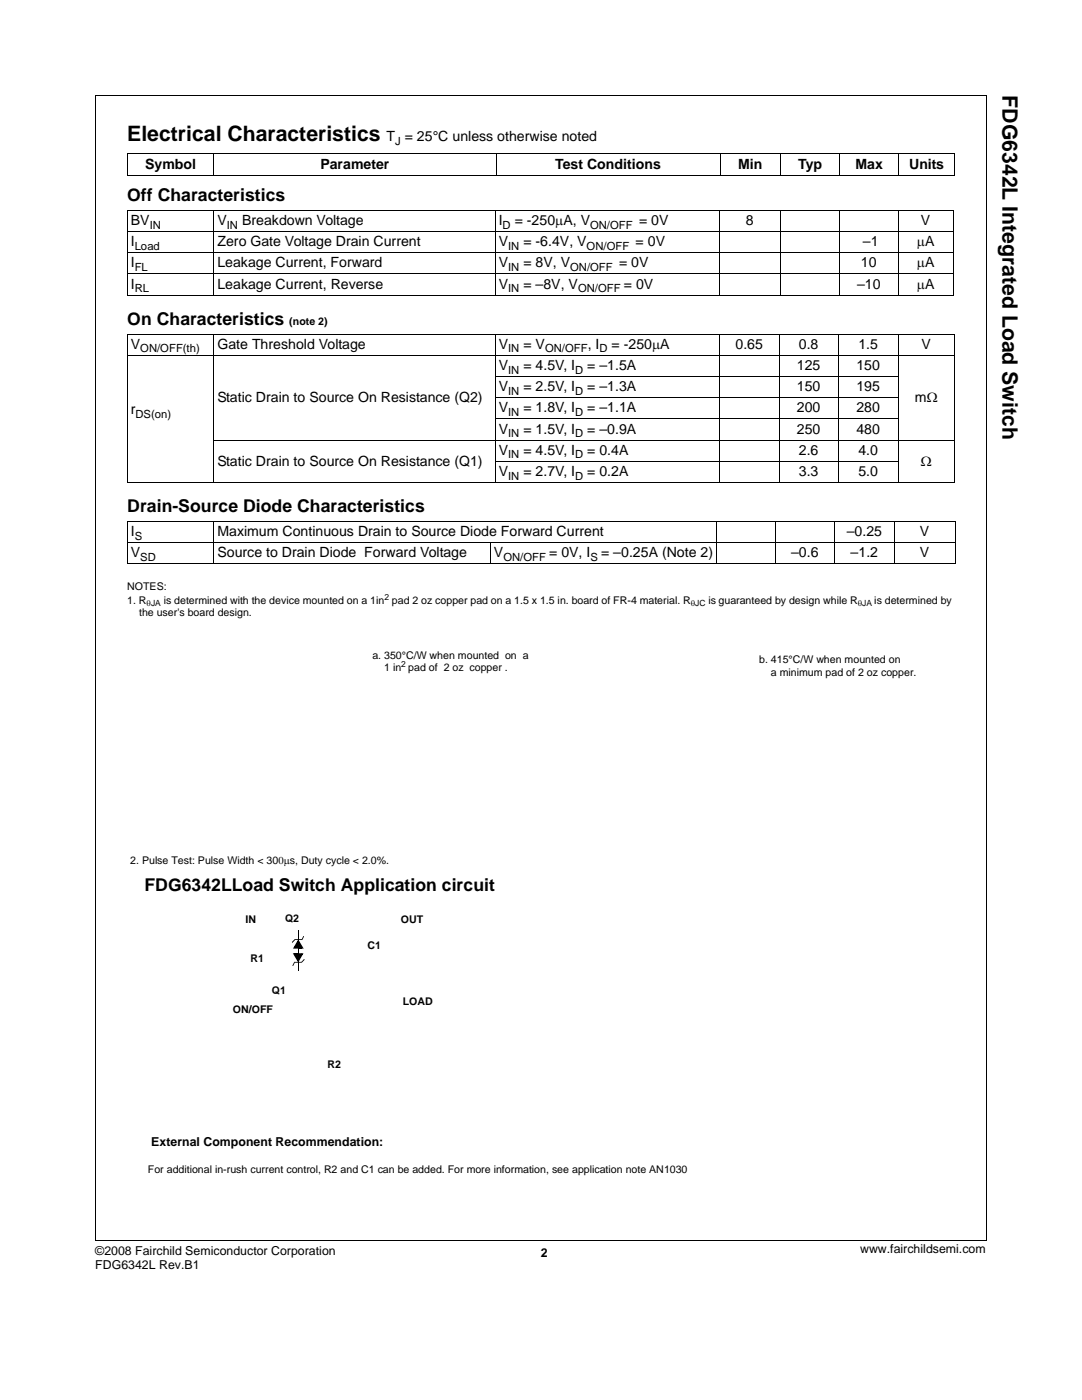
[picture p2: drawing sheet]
<svg xmlns="http://www.w3.org/2000/svg" width="216mm" height="279mm" viewBox="0 0 216 279" stroke-linecap="round" stroke-linejoin="round" font-family="sans-serif">
<defs><g id="words">
<g font-size="4.2">
<text x="200.1" y="19.1" transform="rotate(90 200.1 19.1)">FDG6342L Integrated Load Switch</text>
<text x="25.4" y="28.2">Electrical Characteristics</text>
</g>
<g font-size="3.5">
<text x="25.4" y="40.1">Off Characteristics</text>
<text x="25.4" y="64.8">On Characteristics</text>
<text x="25.4" y="102.2">Drain-Source Diode Characteristics</text>
<text x="28.8" y="177.9">FDG6342LLoad Switch Application circuit</text>
</g>
<g font-size="2.8">
<text x="77.1" y="28.2">T = 25°C unless otherwise noted</text>
<text x="29" y="33.8">Symbol</text>
<text x="63.9" y="33.8">Parameter</text>
<text x="110.8" y="33.8">Test Conditions</text>
<text x="147.3" y="33.8">Min</text>
<text x="159.3" y="33.8">Typ</text>
<text x="170.7" y="33.8">Max</text>
<text x="181.4" y="33.8">Units</text>
<text x="26.1" y="44.9">BV</text>
<text x="43.4" y="44.9">V</text>
<text x="48.3" y="44.9">Breakdown Voltage</text>
<text x="99.5" y="44.9">I</text>
<text x="102.7" y="44.9">= -250µA, V</text>
<text x="127.5" y="44.9">= 0V</text>
<text x="148.8" y="44.9">8</text>
<text x="183.8" y="44.9">V</text>
<text x="26.1" y="49.1">I</text>
<text x="26.1" y="53.4">I</text>
<text x="43.4" y="49.1">Zero Gate Voltage Drain Current</text>
<text x="43.4" y="53.4">Leakage Current, Forward</text>
<text x="99.5" y="49.1">V</text>
<text x="99.5" y="53.4">V</text>
<text x="104.4" y="49.1">= -6.4V, V</text>
<text x="104.4" y="53.4">= 8V, V</text>
<text x="123.5" y="53.4">= 0V</text>
<text x="126.8" y="49.1">= 0V</text>
<text x="171.8" y="53.4">10</text>
<text x="172.2" y="49.1">–1</text>
<text x="183" y="49.1">µA</text>
<text x="183" y="53.4">µA</text>
<text x="26.1" y="57.6">I</text>
<text x="43.4" y="57.6">Leakage Current, Reverse</text>
<text x="99.5" y="57.6">V</text>
<text x="104.4" y="57.6">= –8V, V</text>
<text x="124.5" y="57.6">= 0V</text>
<text x="171" y="57.6">–10</text>
<text x="183" y="57.6">µA</text>
<text x="26.1" y="69.6">V</text>
<text x="43.4" y="69.6">Gate Threshold Voltage</text>
<text x="99.5" y="69.6">V</text>
<text x="104.4" y="69.6">= V</text>
<text x="117.3" y="69.6">, I</text>
<text x="122" y="69.6">= -250µA</text>
<text x="146.8" y="69.6">0.65</text>
<text x="159.4" y="69.6">0.8</text>
<text x="171.3" y="69.6">1.5</text>
<text x="183.9" y="69.6">V</text>
<text x="99.5" y="73.9">V</text>
<text x="104.4" y="73.9">= 4.5V, I</text>
<text x="117.2" y="73.9">= –1.5A</text>
<text x="159" y="73.9">125</text>
<text x="170.9" y="73.9">150</text>
<text x="26.1" y="82.7">r</text>
<text x="43.4" y="80.2">Static Drain to Source On Resistance (Q2)</text>
<text x="99.5" y="78.1">V</text>
<text x="99.5" y="82.3">V</text>
<text x="104.4" y="78.1">= 2.5V, I</text>
<text x="104.4" y="82.3">= 1.8V, I</text>
<text x="117.2" y="82.3">= –1.1A</text>
<text x="117.2" y="78.1">= –1.3A</text>
<text x="159" y="78.1">150</text>
<text x="159" y="82.3">200</text>
<text x="170.9" y="78.1">195</text>
<text x="170.9" y="82.3">280</text>
<text x="182.6" y="80.2">mΩ</text>
<text x="99.5" y="86.6">V</text>
<text x="104.4" y="86.6">= 1.5V, I</text>
<text x="117.2" y="86.6">= –0.9A</text>
<text x="159" y="86.6">250</text>
<text x="170.9" y="86.6">480</text>
<text x="43.4" y="92.9">Static Drain to Source On Resistance (Q1)</text>
<text x="99.5" y="90.8">V</text>
<text x="99.5" y="95">V</text>
<text x="104.4" y="90.8">= 4.5V, I</text>
<text x="104.4" y="95">= 2.7V, I</text>
<text x="117.2" y="90.8">= 0.4A</text>
<text x="117.2" y="95">= 0.2A</text>
<text x="159.4" y="90.8">2.6</text>
<text x="159.4" y="95">3.3</text>
<text x="171.3" y="90.8">4.0</text>
<text x="171.3" y="95">5.0</text>
<text x="183.7" y="92.9">Ω</text>
<text x="26.1" y="107">I</text>
<text x="43.4" y="107">Maximum Continuous Drain to Source Diode Forward Current</text>
<text x="169" y="107">–0.25</text>
<text x="183.6" y="107">V</text>
<text x="26.1" y="111.2">V</text>
<text x="43.4" y="111.2">Source to Drain Diode Forward Voltage</text>
<text x="98.6" y="111.2">V</text>
<text x="109.6" y="111.2">= 0V, I</text>
<text x="120" y="111.2">= –0.25A (Note 2)</text>
<text x="157.9" y="111.2">–0.6</text>
<text x="169.7" y="111.2">–1.2</text>
<text x="183.6" y="111.2">V</text>
</g>
<g font-size="2.5">
<text x="30.2" y="228.7">External Component Recommendation:</text>
<text x="19" y="250.4">©2008 Fairchild Semiconductor Corporation</text>
<text x="107.9" y="250.8">2</text>
<text x="171.6" y="250.1">www.fairchildsemi.com</text>
<text x="19" y="253.2">FDG6342L Rev.B1</text>
</g>
<g font-size="2.2">
<text x="78.9" y="28.9">J</text>
<text x="29.9" y="45.6">IN</text>
<text x="45.3" y="45.6">IN</text>
<text x="100.3" y="45.6">D</text>
<text x="117.7" y="45.6">ON/OFF</text>
<text x="26.9" y="49.8">Load</text>
<text x="101.4" y="49.8">IN</text>
<text x="117.1" y="49.8">ON/OFF</text>
<text x="26.9" y="54.1">FL</text>
<text x="26.9" y="58.3">RL</text>
<text x="101.4" y="54.1">IN</text>
<text x="101.4" y="58.3">IN</text>
<text x="113.8" y="54.1">ON/OFF</text>
<text x="115.3" y="58.3">ON/OFF</text>
<text x="28" y="70.3">ON/OFF(th)</text>
<text x="101.4" y="70.3">IN</text>
<text x="108.8" y="70.3">ON/OFF</text>
<text x="119.6" y="70.3">D</text>
<text x="101.4" y="74.5">IN</text>
<text x="114.8" y="74.5">D</text>
<text x="27.1" y="83.4">DS(on)</text>
<text x="101.4" y="78.8">IN</text>
<text x="101.4" y="83">IN</text>
<text x="114.8" y="78.8">D</text>
<text x="114.8" y="83">D</text>
<text x="101.4" y="87.2">IN</text>
<text x="114.8" y="87.2">D</text>
<text x="101.4" y="91.5">IN</text>
<text x="101.4" y="95.7">IN</text>
<text x="114.8" y="91.5">D</text>
<text x="114.8" y="95.7">D</text>
<text x="26.9" y="107.7">S</text>
<text x="28" y="112">SD</text>
<text x="100.4" y="112">ON/OFF</text>
<text x="117.8" y="112">S</text>
</g>
<g font-size="2.1">
<text x="57.7" y="64.8">(note 2)</text>
<text x="25.4" y="117.7">NOTES:</text>
<text x="25.4" y="120.5">1. R</text>
<text x="27.8" y="123">the user's board design.</text>
<text x="32.7" y="120.5">is determined with the device mounted on a 1in</text>
<text x="78.2" y="120.5">pad 2 oz copper pad on a 1.5 x 1.5 in. board of FR-4 material. R</text>
<text x="141.4" y="120.5">is guaranteed by design while R</text>
<text x="174.5" y="120.5">is determined by</text>
<text x="74.3" y="131.5">a. 350°C/W when mounted on a</text>
<text x="76.6" y="134">1 in pad of 2 oz copper .</text>
<text x="151.5" y="132.4">b. 415°C/W when mounted on</text>
<text x="153.8" y="134.9">a minimum pad of 2 oz copper.</text>
<text x="26" y="172.4">2. Pulse Test: Pulse Width &lt; 300µs, Duty cycle &lt; 2.0%.</text>
<text x="49" y="184.2">IN</text>
<text x="56.9" y="183.9">Q2</text>
<text x="80" y="184.1">OUT</text>
<text x="50" y="191.9">R1</text>
<text x="73.3" y="189.5">C1</text>
<text x="46.5" y="202.2">ON/OFF</text>
<text x="54.2" y="198.3">Q1</text>
<text x="80.3" y="200.5">LOAD</text>
<text x="65.3" y="213.2">R2</text>
<text x="29.5" y="234.1">For additional in-rush current control, R2 and C1 can be added. For more information, see application note AN1030</text>
</g>
<g font-size="1.7">
<text x="76.7" y="119.7">2</text>
<text x="29.3" y="121">θJA</text>
<text x="137.8" y="121">θJC</text>
<text x="171.2" y="121">θJA</text>
<text x="80.1" y="133.1">2</text>
</g>
</g></defs>
<g fill="none" stroke="#000" stroke-width=".2">
<path d="M19 19v228.6M19 19.1h177.9M196.8 19.1v228.6M25.4 30.7h165.1M25.4 34.9h165.1M25.4 30.7v4.2M42.7 30.6v4.4M99 30.6v4.4M143.7 30.6v4.4M155.8 30.6v4.4M167.6 30.6v4.4M179.3 30.6v4.4"/>
<path d="M190.5 30.7v4.2M25.4 42h164.9M25.4 46.2h164.9M25.4 50.4h164.9M25.4 54.7h164.9M25.4 58.9h164.9M25.4 42v16.9M42.7 41.9v17M98.8 41.9v17M143.6 41.9v17M155.7 41.9v17M167.5 41.9v17"/>
<path d="M179.2 41.9v17M190.2 42v16.9M25.4 66.7h165v29.6M25.4 70.9h165.1M25.4 66.7v29.6M42.7 66.6v29.8M98.8 75.1h80.4M98.8 79.4h80.4M98.8 66.6v29.8M143.6 66.6v29.8M155.4 66.6v29.8M167.3 66.6v29.8"/>
<path d="M179.2 66.6v29.8M25.4 96.3h165.1M42.7 87.8h147.8M98.8 83.6h80.4M98.8 92.1h80.4M25.4 104.1h165.2M25.4 108.3h165.2M25.4 112.5h165.2M25.4 104.1v8.4M42.7 104v8.6M97.9 108.3v4.3M143 104v8.6"/>
<path d="M154.7 104v8.6M166.5 104v8.6M178.5 104v8.6M190.6 104.1v8.4M19 247.7h177.8"/>
</g>
<path d="M42.6 182.3h47v36.7h-47z" fill="#fff"/>
<g fill="#000">
<path d="M58.7 192l.1 .1-.3 .6-.1-.1zM58.8 190.2h.7v.4h-.7zM58.8 192h1.4v.1h-1.4zM58.8 187.5l.1 .1-.5 .5-.1-.1zM59.4 189.7l.2 .1zM59.4 189.3h.2v.4h-.2zM59.4 189.8h.2v.5h-.2zM59.5 187.5l1.1 1.8-.5-.1-.7-1.3 .3-.2-.8 1.5-.3-.1 .9-.1v.3h-1zM59.5 189h.8v.3h-.8zM58.4 190.2l.5 .1 .8 1.3-.3 .2 .7-1.5 .3 .2-.9 .1v-.4h1.1l-1.1 1.9zM60.6 191.5l.1 .1-.5 .5-.1-.1zM58.8 187.4h1.5v.2h-1.5z"/>
<path d="M60.5 186.8l.2 .1-.4 .7-.1-.1z"/>
<circle cx="58.3" cy="188" r=".09"/>
<circle cx="58.4" cy="192.7" r=".09"/>
<circle cx="60.6" cy="186.9" r=".09"/>
<circle cx="60.7" cy="191.5" r=".09"/>
</g>
<path d="M59.5 187.9l.8 1.2h-1.5zM58.8 190.4h1.5l-.8 1.3z" fill="#000"/>
<path d="M59.5 185.6v8.1" fill="none" stroke="#000" stroke-width=".2"/>
<g fill="#fff">
<path d="M35.1 129.2h30.1v38.1h-30.1z"/>
<path d="M122.6 129.5h21.2v37.9h-21.2z"/>
</g>
<use href="#words"/>
</svg>
